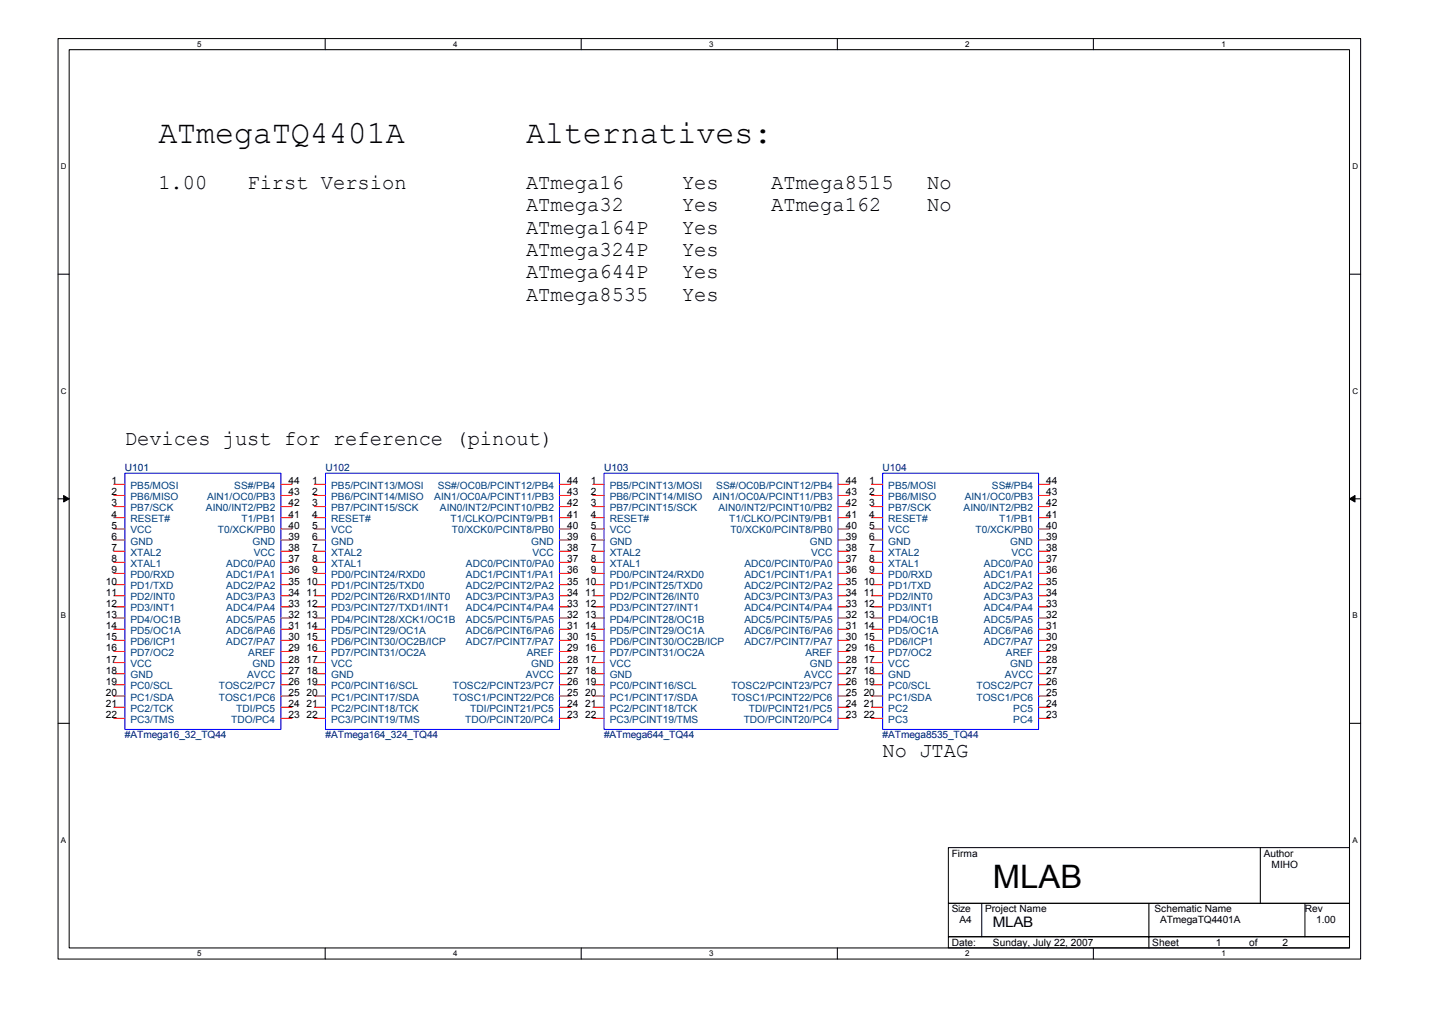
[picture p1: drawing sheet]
<svg xmlns="http://www.w3.org/2000/svg" width="297mm" height="210mm" viewBox="0 0 297 210" stroke-linecap="round" stroke-linejoin="round" font-family="sans-serif">
<defs><g id="words">
<g font-size="6.7">
<text x="32.8" y="29.8">ATmegaTQ4401A</text>
<text x="109.1" y="29.8">Alternatives:</text>
<text x="206" y="184.2">MLAB</text>
</g>
<g font-size="4.4">
<text x="32.8" y="39.2">1.00</text>
<text x="51.3" y="39.2">First Version</text>
<text x="109.1" y="39.2">ATmega16</text>
<text x="141.5" y="39.2">Yes</text>
<text x="160" y="39.2">ATmega8515</text>
<text x="192.3" y="39.2">No</text>
<text x="109.1" y="43.9">ATmega32</text>
<text x="141.5" y="43.9">Yes</text>
<text x="160" y="43.9">ATmega162</text>
<text x="192.3" y="43.9">No</text>
<text x="109.1" y="53.1">ATmega324P</text>
<text x="109.1" y="48.5">ATmega164P</text>
<text x="141.5" y="48.5">Yes</text>
<text x="141.5" y="53.1">Yes</text>
<text x="109.1" y="57.7">ATmega644P</text>
<text x="141.5" y="57.7">Yes</text>
<text x="109.1" y="62.3">ATmega8535</text>
<text x="141.5" y="62.3">Yes</text>
<text x="25.9" y="92.4">Devices just for reference (pinout)</text>
<text x="183.1" y="157.1">No JTAG</text>
</g>
<text font-size="3" x="206" y="192.4">MLAB</text>
<g font-size="2.1">
<text x="23.1" y="100.4">1</text>
<text x="59.9" y="100.4">44</text>
<text x="64.7" y="100.4">1</text>
<text x="117.7" y="100.4">44</text>
<text x="122.5" y="100.4">1</text>
<text x="175.4" y="100.4">44</text>
<text x="180.3" y="100.4">1</text>
<text x="217" y="100.4">44</text>
<text x="23.1" y="102.7">2</text>
<text x="23.1" y="105.1">3</text>
<text x="23.1" y="107.4">4</text>
<text x="59.9" y="107.4">41</text>
<text x="59.9" y="105.1">42</text>
<text x="59.9" y="102.7">43</text>
<text x="64.7" y="102.7">2</text>
<text x="64.7" y="105.1">3</text>
<text x="64.7" y="107.4">4</text>
<text x="117.7" y="107.4">41</text>
<text x="117.7" y="105.1">42</text>
<text x="117.7" y="102.7">43</text>
<text x="122.5" y="102.7">2</text>
<text x="122.5" y="105.1">3</text>
<text x="122.5" y="107.4">4</text>
<text x="175.4" y="107.4">41</text>
<text x="175.4" y="105.1">42</text>
<text x="175.4" y="102.7">43</text>
<text x="180.3" y="102.7">2</text>
<text x="180.3" y="105.1">3</text>
<text x="180.3" y="107.4">4</text>
<text x="217" y="107.4">41</text>
<text x="217" y="105.1">42</text>
<text x="217" y="102.7">43</text>
<text x="23.1" y="109.7">5</text>
<text x="23.1" y="112">6</text>
<text x="59.9" y="109.7">40</text>
<text x="59.9" y="112">39</text>
<text x="64.7" y="109.7">5</text>
<text x="64.7" y="112">6</text>
<text x="117.7" y="109.7">40</text>
<text x="117.7" y="112">39</text>
<text x="122.5" y="109.7">5</text>
<text x="122.5" y="112">6</text>
<text x="175.4" y="109.7">40</text>
<text x="175.4" y="112">39</text>
<text x="180.3" y="109.7">5</text>
<text x="180.3" y="112">6</text>
<text x="217" y="109.7">40</text>
<text x="217" y="112">39</text>
<text x="23.1" y="114.3">7</text>
<text x="23.1" y="116.6">8</text>
<text x="23.1" y="118.9">9</text>
<text x="59.9" y="118.9">36</text>
<text x="59.9" y="116.6">37</text>
<text x="59.9" y="114.3">38</text>
<text x="64.7" y="114.3">7</text>
<text x="64.7" y="116.6">8</text>
<text x="64.7" y="118.9">9</text>
<text x="117.7" y="118.9">36</text>
<text x="117.7" y="116.6">37</text>
<text x="117.7" y="114.3">38</text>
<text x="122.5" y="114.3">7</text>
<text x="122.5" y="116.6">8</text>
<text x="122.5" y="118.9">9</text>
<text x="175.4" y="118.9">36</text>
<text x="175.4" y="116.6">37</text>
<text x="175.4" y="114.3">38</text>
<text x="180.3" y="114.3">7</text>
<text x="180.3" y="116.6">8</text>
<text x="180.3" y="118.9">9</text>
<text x="217" y="118.9">36</text>
<text x="217" y="116.6">37</text>
<text x="217" y="114.3">38</text>
<text x="22" y="121.2">10</text>
<text x="22" y="123.5">11</text>
<text x="22" y="125.9">12</text>
<text x="59.9" y="125.9">33</text>
<text x="59.9" y="123.5">34</text>
<text x="59.9" y="121.2">35</text>
<text x="63.6" y="121.2">10</text>
<text x="63.6" y="123.5">11</text>
<text x="63.6" y="125.9">12</text>
<text x="117.7" y="125.9">33</text>
<text x="117.7" y="123.5">34</text>
<text x="117.7" y="121.2">35</text>
<text x="121.4" y="121.2">10</text>
<text x="121.4" y="123.5">11</text>
<text x="121.4" y="125.9">12</text>
<text x="175.4" y="125.9">33</text>
<text x="175.4" y="123.5">34</text>
<text x="175.4" y="121.2">35</text>
<text x="179.2" y="121.2">10</text>
<text x="179.2" y="123.5">11</text>
<text x="179.2" y="125.9">12</text>
<text x="217" y="125.9">33</text>
<text x="217" y="123.5">34</text>
<text x="217" y="121.2">35</text>
<text x="22" y="128.2">13</text>
<text x="22" y="130.5">14</text>
<text x="59.9" y="130.5">31</text>
<text x="59.9" y="128.2">32</text>
<text x="63.6" y="128.2">13</text>
<text x="63.6" y="130.5">14</text>
<text x="117.7" y="130.5">31</text>
<text x="117.7" y="128.2">32</text>
<text x="121.4" y="128.2">13</text>
<text x="121.4" y="130.5">14</text>
<text x="175.4" y="130.5">31</text>
<text x="175.4" y="128.2">32</text>
<text x="179.2" y="128.2">13</text>
<text x="179.2" y="130.5">14</text>
<text x="217" y="130.5">31</text>
<text x="217" y="128.2">32</text>
<text x="22" y="132.8">15</text>
<text x="22" y="135.1">16</text>
<text x="22" y="137.4">17</text>
<text x="59.9" y="137.4">28</text>
<text x="59.9" y="135.1">29</text>
<text x="59.9" y="132.8">30</text>
<text x="63.6" y="132.8">15</text>
<text x="63.6" y="135.1">16</text>
<text x="63.6" y="137.4">17</text>
<text x="117.7" y="137.4">28</text>
<text x="117.7" y="135.1">29</text>
<text x="117.7" y="132.8">30</text>
<text x="121.4" y="132.8">15</text>
<text x="121.4" y="135.1">16</text>
<text x="121.4" y="137.4">17</text>
<text x="175.4" y="137.4">28</text>
<text x="175.4" y="135.1">29</text>
<text x="175.4" y="132.8">30</text>
<text x="179.2" y="132.8">15</text>
<text x="179.2" y="135.1">16</text>
<text x="179.2" y="137.4">17</text>
<text x="217" y="137.4">28</text>
<text x="217" y="135.1">29</text>
<text x="217" y="132.8">30</text>
<text x="22" y="142">19</text>
<text x="22" y="139.7">18</text>
<text x="59.9" y="142">26</text>
<text x="59.9" y="139.7">27</text>
<text x="63.6" y="142">19</text>
<text x="63.6" y="139.7">18</text>
<text x="117.7" y="142">26</text>
<text x="117.7" y="139.7">27</text>
<text x="121.4" y="142">19</text>
<text x="121.4" y="139.7">18</text>
<text x="175.4" y="142">26</text>
<text x="175.4" y="139.7">27</text>
<text x="179.2" y="142">19</text>
<text x="179.2" y="139.7">18</text>
<text x="217" y="142">26</text>
<text x="217" y="139.7">27</text>
<text x="22" y="144.4">20</text>
<text x="22" y="146.7">21</text>
<text x="22" y="149">22</text>
<text x="59.9" y="149">23</text>
<text x="59.9" y="146.7">24</text>
<text x="59.9" y="144.4">25</text>
<text x="63.6" y="144.4">20</text>
<text x="63.6" y="146.7">21</text>
<text x="63.6" y="149">22</text>
<text x="117.7" y="149">23</text>
<text x="117.7" y="146.7">24</text>
<text x="117.7" y="144.4">25</text>
<text x="121.4" y="144.4">20</text>
<text x="121.4" y="146.7">21</text>
<text x="121.4" y="149">22</text>
<text x="175.4" y="149">23</text>
<text x="175.4" y="146.7">24</text>
<text x="175.4" y="144.4">25</text>
<text x="179.2" y="144.4">20</text>
<text x="179.2" y="146.7">21</text>
<text x="179.2" y="149">22</text>
<text x="217" y="149">23</text>
<text x="217" y="146.7">24</text>
<text x="217" y="144.4">25</text>
<text x="197.4" y="177.7">Firma</text>
<text x="262.1" y="177.7">Author</text>
<text x="263.8" y="180">MIHO</text>
<text x="197.4" y="189.2">Size</text>
<text x="199" y="191.5">A4</text>
<text x="204.3" y="189.2">Project Name</text>
<text x="239.5" y="189.2">Schematic Name</text>
<text x="240.6" y="191.5">ATmegaTQ4401A</text>
<text x="270.7" y="189.2">Rev</text>
<text x="273" y="191.5">1.00</text>
<text x="197.4" y="196.1">Date:</text>
<text x="206" y="196.1">Sunday, July 22, 2007</text>
<text x="239" y="196.1">Sheet</text>
<text x="252.2" y="196.1">1</text>
<text x="259.1" y="196.1">of</text>
<text x="266.1" y="196.1">2</text>
</g>
<g font-size="2.1" fill="#000080">
<text x="25.9" y="97.7">U101</text>
<text x="67.5" y="97.7">U102</text>
<text x="125.3" y="97.7">U103</text>
<text x="183.1" y="97.7">U104</text>
<text x="25.9" y="153.1">#ATmega16_32_TQ44</text>
<text x="67.5" y="153.1">#ATmega164_324_TQ44</text>
<text x="125.3" y="153.1">#ATmega644_TQ44</text>
<text x="183.1" y="153.1">#ATmega8535_TQ44</text>
</g>
<g font-size="2.1" fill="#004080">
<text x="27.1" y="101.4">PB5/MOSI</text>
<text x="48.6" y="101.4">SS#/PB4</text>
<text x="68.7" y="101.4">PB5/PCINT13/MOSI</text>
<text x="90.8" y="101.4">SS#/OC0B/PCINT12/PB4</text>
<text x="126.5" y="101.4">PB5/PCINT13/MOSI</text>
<text x="148.6" y="101.4">SS#/OC0B/PCINT12/PB4</text>
<text x="184.3" y="101.4">PB5/MOSI</text>
<text x="205.8" y="101.4">SS#/PB4</text>
<text x="27.1" y="103.7">PB6/MISO</text>
<text x="27.1" y="106">PB7/SCK</text>
<text x="42.7" y="106">AIN0/INT2/PB2</text>
<text x="42.9" y="103.7">AIN1/OC0/PB3</text>
<text x="68.7" y="103.7">PB6/PCINT14/MISO</text>
<text x="68.7" y="106">PB7/PCINT15/SCK</text>
<text x="90.1" y="103.7">AIN1/OC0A/PCINT11/PB3</text>
<text x="91.2" y="106">AIN0/INT2/PCINT10/PB2</text>
<text x="126.5" y="103.7">PB6/PCINT14/MISO</text>
<text x="126.5" y="106">PB7/PCINT15/SCK</text>
<text x="147.9" y="103.7">AIN1/OC0A/PCINT11/PB3</text>
<text x="149" y="106">AIN0/INT2/PCINT10/PB2</text>
<text x="184.3" y="103.7">PB6/MISO</text>
<text x="184.3" y="106">PB7/SCK</text>
<text x="199.9" y="106">AIN0/INT2/PB2</text>
<text x="200.1" y="103.7">AIN1/OC0/PB3</text>
<text x="27.1" y="108.3">RESET#</text>
<text x="27.1" y="110.6">VCC</text>
<text x="27.1" y="112.9">GND</text>
<text x="45.2" y="110.6">T0/XCK/PB0</text>
<text x="50.1" y="108.3">T1/PB1</text>
<text x="52.4" y="112.9">GND</text>
<text x="68.7" y="108.3">RESET#</text>
<text x="68.7" y="110.6">VCC</text>
<text x="68.7" y="112.9">GND</text>
<text x="93.5" y="108.3">T1/CLKO/PCINT9/PB1</text>
<text x="93.7" y="110.6">T0/XCK0/PCINT8/PB0</text>
<text x="110.2" y="112.9">GND</text>
<text x="126.5" y="108.3">RESET#</text>
<text x="126.5" y="110.6">VCC</text>
<text x="126.5" y="112.9">GND</text>
<text x="151.3" y="108.3">T1/CLKO/PCINT9/PB1</text>
<text x="151.5" y="110.6">T0/XCK0/PCINT8/PB0</text>
<text x="168" y="112.9">GND</text>
<text x="184.3" y="108.3">RESET#</text>
<text x="184.3" y="110.6">VCC</text>
<text x="184.3" y="112.9">GND</text>
<text x="202.3" y="110.6">T0/XCK/PB0</text>
<text x="207.3" y="108.3">T1/PB1</text>
<text x="209.6" y="112.9">GND</text>
<text x="27.1" y="115.3">XTAL2</text>
<text x="27.1" y="117.6">XTAL1</text>
<text x="27.1" y="119.9">PD0/RXD</text>
<text x="46.9" y="119.9">ADC1/PA1</text>
<text x="46.9" y="117.6">ADC0/PA0</text>
<text x="52.7" y="115.3">VCC</text>
<text x="68.7" y="115.3">XTAL2</text>
<text x="68.7" y="117.6">XTAL1</text>
<text x="68.7" y="119.9">PD0/PCINT24/RXD0</text>
<text x="96.6" y="119.9">ADC1/PCINT1/PA1</text>
<text x="96.6" y="117.6">ADC0/PCINT0/PA0</text>
<text x="110.4" y="115.3">VCC</text>
<text x="126.5" y="115.3">XTAL2</text>
<text x="126.5" y="117.6">XTAL1</text>
<text x="126.5" y="119.9">PD0/PCINT24/RXD0</text>
<text x="154.4" y="119.9">ADC1/PCINT1/PA1</text>
<text x="154.4" y="117.6">ADC0/PCINT0/PA0</text>
<text x="168.2" y="115.3">VCC</text>
<text x="184.3" y="115.3">XTAL2</text>
<text x="184.3" y="117.6">XTAL1</text>
<text x="184.3" y="119.9">PD0/RXD</text>
<text x="204.1" y="119.9">ADC1/PA1</text>
<text x="204.1" y="117.6">ADC0/PA0</text>
<text x="209.8" y="115.3">VCC</text>
<text x="27.1" y="122.2">PD1/TXD</text>
<text x="27.1" y="124.5">PD2/INT0</text>
<text x="46.9" y="124.5">ADC3/PA3</text>
<text x="46.9" y="122.2">ADC2/PA2</text>
<text x="68.7" y="122.2">PD1/PCINT25/TXD0</text>
<text x="68.7" y="124.5">PD2/PCINT26/RXD1/INT0</text>
<text x="96.6" y="124.5">ADC3/PCINT3/PA3</text>
<text x="96.6" y="122.2">ADC2/PCINT2/PA2</text>
<text x="126.5" y="122.2">PD1/PCINT25/TXD0</text>
<text x="126.5" y="124.5">PD2/PCINT26/INT0</text>
<text x="154.4" y="124.5">ADC3/PCINT3/PA3</text>
<text x="154.4" y="122.2">ADC2/PCINT2/PA2</text>
<text x="184.3" y="122.2">PD1/TXD</text>
<text x="184.3" y="124.5">PD2/INT0</text>
<text x="204.1" y="124.5">ADC3/PA3</text>
<text x="204.1" y="122.2">ADC2/PA2</text>
<text x="27.1" y="126.8">PD3/INT1</text>
<text x="27.1" y="129.1">PD4/OC1B</text>
<text x="27.1" y="131.4">PD5/OC1A</text>
<text x="46.9" y="131.4">ADC6/PA6</text>
<text x="46.9" y="129.1">ADC5/PA5</text>
<text x="46.9" y="126.8">ADC4/PA4</text>
<text x="68.7" y="126.8">PD3/PCINT27/TXD1/INT1</text>
<text x="68.7" y="129.1">PD4/PCINT28/XCK1/OC1B</text>
<text x="68.7" y="131.4">PD5/PCINT29/OC1A</text>
<text x="96.6" y="131.4">ADC6/PCINT6/PA6</text>
<text x="96.6" y="129.1">ADC5/PCINT5/PA5</text>
<text x="96.6" y="126.8">ADC4/PCINT4/PA4</text>
<text x="126.5" y="126.8">PD3/PCINT27/INT1</text>
<text x="126.5" y="129.1">PD4/PCINT28/OC1B</text>
<text x="126.5" y="131.4">PD5/PCINT29/OC1A</text>
<text x="154.4" y="131.4">ADC6/PCINT6/PA6</text>
<text x="154.4" y="129.1">ADC5/PCINT5/PA5</text>
<text x="154.4" y="126.8">ADC4/PCINT4/PA4</text>
<text x="184.3" y="126.8">PD3/INT1</text>
<text x="184.3" y="129.1">PD4/OC1B</text>
<text x="184.3" y="131.4">PD5/OC1A</text>
<text x="204.1" y="131.4">ADC6/PA6</text>
<text x="204.1" y="129.1">ADC5/PA5</text>
<text x="204.1" y="126.8">ADC4/PA4</text>
<text x="27.1" y="133.8">PD6/ICP1</text>
<text x="27.1" y="136.1">PD7/OC2</text>
<text x="46.9" y="133.8">ADC7/PA7</text>
<text x="51.5" y="136.1">AREF</text>
<text x="68.7" y="133.8">PD6/PCINT30/OC2B/ICP</text>
<text x="68.7" y="136.1">PD7/PCINT31/OC2A</text>
<text x="96.6" y="133.8">ADC7/PCINT7/PA7</text>
<text x="109.3" y="136.1">AREF</text>
<text x="126.5" y="133.8">PD6/PCINT30/OC2B/ICP</text>
<text x="126.5" y="136.1">PD7/PCINT31/OC2A</text>
<text x="154.4" y="133.8">ADC7/PCINT7/PA7</text>
<text x="167.1" y="136.1">AREF</text>
<text x="184.3" y="133.8">PD6/ICP1</text>
<text x="184.3" y="136.1">PD7/OC2</text>
<text x="204.1" y="133.8">ADC7/PA7</text>
<text x="208.7" y="136.1">AREF</text>
<text x="27.1" y="143">PC0/SCL</text>
<text x="27.1" y="138.4">VCC</text>
<text x="27.1" y="140.7">GND</text>
<text x="45.4" y="143">TOSC2/PC7</text>
<text x="51.3" y="140.7">AVCC</text>
<text x="52.4" y="138.4">GND</text>
<text x="68.7" y="138.4">VCC</text>
<text x="68.7" y="140.7">GND</text>
<text x="68.7" y="143">PC0/PCINT16/SCL</text>
<text x="93.9" y="143">TOSC2/PCINT23/PC7</text>
<text x="109" y="140.7">AVCC</text>
<text x="110.2" y="138.4">GND</text>
<text x="126.5" y="138.4">VCC</text>
<text x="126.5" y="140.7">GND</text>
<text x="126.5" y="143">PC0/PCINT16/SCL</text>
<text x="151.7" y="143">TOSC2/PCINT23/PC7</text>
<text x="166.8" y="140.7">AVCC</text>
<text x="168" y="138.4">GND</text>
<text x="184.3" y="138.4">VCC</text>
<text x="184.3" y="140.7">GND</text>
<text x="184.3" y="143">PC0/SCL</text>
<text x="202.6" y="143">TOSC2/PC7</text>
<text x="208.4" y="140.7">AVCC</text>
<text x="209.6" y="138.4">GND</text>
<text x="27.1" y="145.3">PC1/SDA</text>
<text x="27.1" y="147.6">PC2/TCK</text>
<text x="27.1" y="149.9">PC3/TMS</text>
<text x="45.4" y="145.3">TOSC1/PC6</text>
<text x="48" y="149.9">TDO/PC4</text>
<text x="49" y="147.6">TDI/PC5</text>
<text x="68.7" y="145.3">PC1/PCINT17/SDA</text>
<text x="68.7" y="147.6">PC2/PCINT18/TCK</text>
<text x="68.7" y="149.9">PC3/PCINT19/TMS</text>
<text x="93.9" y="145.3">TOSC1/PCINT22/PC6</text>
<text x="96.5" y="149.9">TDO/PCINT20/PC4</text>
<text x="97.6" y="147.6">TDI/PCINT21/PC5</text>
<text x="126.5" y="145.3">PC1/PCINT17/SDA</text>
<text x="126.5" y="147.6">PC2/PCINT18/TCK</text>
<text x="126.5" y="149.9">PC3/PCINT19/TMS</text>
<text x="151.7" y="145.3">TOSC1/PCINT22/PC6</text>
<text x="154.3" y="149.9">TDO/PCINT20/PC4</text>
<text x="155.3" y="147.6">TDI/PCINT21/PC5</text>
<text x="184.3" y="145.3">PC1/SDA</text>
<text x="184.3" y="147.6">PC2</text>
<text x="184.3" y="149.9">PC3</text>
<text x="202.6" y="145.3">TOSC1/PC6</text>
<text x="210.2" y="149.9">PC4</text>
<text x="210.2" y="147.6">PC5</text>
</g>
<g font-size="1.6">
<text x="40.9" y="9.7">5</text>
<text x="94" y="9.7">4</text>
<text x="147.1" y="9.7">3</text>
<text x="200.2" y="9.7">2</text>
<text x="253.3" y="9.7">1</text>
<text x="12.6" y="35.1">D</text>
<text x="280.5" y="35.1">D</text>
<text x="12.6" y="81.6">C</text>
<text x="280.5" y="81.6">C</text>
<text x="12.6" y="128.2">B</text>
<text x="280.5" y="128.2">B</text>
<text x="12.6" y="174.8">A</text>
<text x="280.5" y="174.8">A</text>
<text x="40.9" y="198.4">5</text>
<text x="94" y="198.4">4</text>
<text x="147.1" y="198.4">3</text>
<text x="200.2" y="198.4">2</text>
<text x="253.3" y="198.4">1</text>
</g>
</g></defs>
<path d="M12 8h270.2v190.9h-270.2zM14.3 10.3h265.6v186.3h-265.6z" fill="none" stroke="#000" stroke-width=".21"/>
<g fill="#fff">
<path d="M40.9 8.3h.9v1.8h-.9z"/>
<path d="M40.9 196.9h.9v1.8h-.9z"/>
</g>
<path d="M67.5 8v2.3M67.5 196.6v2.3" fill="none" stroke="#000" stroke-width=".21"/>
<g fill="#fff">
<path d="M94 8.3h.9v1.8h-.9z"/>
<path d="M94 196.9h.9v1.8h-.9z"/>
</g>
<path d="M120.6 8v2.3M120.6 196.6v2.3" fill="none" stroke="#000" stroke-width=".21"/>
<g fill="#fff">
<path d="M147.1 8.3h.9v1.8h-.9z"/>
<path d="M147.1 196.9h.9v1.8h-.9z"/>
</g>
<path d="M173.7 8v2.3M173.7 196.6v2.3" fill="none" stroke="#000" stroke-width=".21"/>
<g fill="#fff">
<path d="M200.2 8.3h.9v1.8h-.9z"/>
<path d="M200.2 196.9h.9v1.8h-.9z"/>
</g>
<path d="M226.8 8v2.3M226.8 196.6v2.3" fill="none" stroke="#000" stroke-width=".21"/>
<g fill="#fff">
<path d="M253.3 8.3h1v1.8h-1z"/>
<path d="M253.3 196.9h1v1.8h-1z"/>
<path d="M12.6 33.6h1.2v1.8h-1.2z"/>
<path d="M280.5 33.6h1.2v1.8h-1.2z"/>
<path d="M12.6 80.2h1.2v1.8h-1.2z"/>
<path d="M280.5 80.2h1.2v1.8h-1.2z"/>
</g>
<path d="M12 56.9h2.3M279.9 56.9h2.3" fill="none" stroke="#000" stroke-width=".21"/>
<g fill="#fff">
<path d="M12.6 126.7h1.1v1.9h-1.1z"/>
<path d="M280.5 126.7h1.1v1.9h-1.1z"/>
</g>
<path d="M12 103.5h2.3M279.9 103.5h2.3" fill="none" stroke="#000" stroke-width=".21"/>
<path d="M13.2 102.8l1.1 .7-1.1 .6zM279.9 103.5l1.2-.7v1.3z" fill="#000" stroke="#000" stroke-width=".21"/>
<g fill="#fff">
<path d="M12.6 173.3h1.1v1.9h-1.1z"/>
<path d="M280.5 173.3h1.1v1.9h-1.1z"/>
</g>
<path d="M12 150h2.3M279.9 150h2.3M196.7 175.8h83.2v11.6h-83.2zM261.4 175.8v11.6M196.7 187.4h83.2v6.9h-83.2zM196.7 194.3h83.2v2.3h-83.2zM203.6 187.4v6.9M238.3 187.4v9.2M270.7 187.4v6.9" fill="none" stroke="#000" stroke-width=".21"/>
<path d="M25.9 98.1h32.4v53.2h-32.4zM67.5 98.1h48.6v53.2h-48.6zM125.3 98.1h48.5v53.2h-48.5zM183.1 98.1h32.3v53.2h-32.3z" fill="none" stroke="#00f" stroke-width=".21"/>
<g fill="none" stroke="#f00" stroke-width=".21">
<path d="M23.6 109.7h2.3M23.6 107.4h2.3M23.6 105.1h2.3M23.6 102.8h2.3M23.6 100.5h2.3M23.6 112h2.3M23.6 114.3h2.3M23.6 116.6h2.3M23.6 118.9h2.3M58.3 109.7h2.3M58.3 107.4h2.3M58.3 105.1h2.3"/>
<path d="M58.3 102.8h2.3M58.3 100.5h2.3M58.3 112h2.3M58.3 114.3h2.3M58.3 116.6h2.3M58.3 118.9h2.3M65.2 109.7h2.3M65.2 107.4h2.3M65.2 105.1h2.3M65.2 102.8h2.3M65.2 100.5h2.3M65.2 112h2.3"/>
<path d="M65.2 114.3h2.3M65.2 116.6h2.3M65.2 118.9h2.3M116.1 109.7h2.3M116.1 107.4h2.3M116.1 105.1h2.3M116.1 102.8h2.3M116.1 100.5h2.3M116.1 112h2.3M116.1 114.3h2.3M116.1 116.6h2.3M116.1 118.9h2.3"/>
<path d="M123 109.7h2.3M123 107.4h2.3M123 105.1h2.3M123 102.8h2.3M123 100.5h2.3M123 112h2.3M123 114.3h2.3M123 116.6h2.3M123 118.9h2.3M173.8 109.7h2.3M173.8 107.4h2.3M173.8 105.1h2.3"/>
<path d="M173.8 102.8h2.3M173.8 100.5h2.3M173.8 112h2.3M173.8 114.3h2.3M173.8 116.6h2.3M173.8 118.9h2.3M180.8 109.7h2.3M180.8 107.4h2.3M180.8 105.1h2.3M180.8 102.8h2.3M180.8 100.5h2.3M180.8 112h2.3"/>
<path d="M180.8 114.3h2.3M180.8 116.6h2.3M180.8 118.9h2.3M215.4 109.7h2.4M215.4 107.4h2.4M215.4 105.1h2.4M215.4 102.8h2.4M215.4 100.5h2.4M215.4 112h2.4M215.4 114.3h2.4M215.4 116.6h2.4M215.4 118.9h2.4"/>
<path d="M23.6 121.3h2.3M23.6 123.6h2.3M23.6 125.9h2.3M23.6 128.2h2.3M23.6 130.5h2.3M23.6 132.8h2.3M23.6 135.1h2.3M23.6 139.7h2.3M23.6 137.4h2.3M58.3 121.3h2.3M58.3 123.6h2.3M58.3 125.9h2.3"/>
<path d="M58.3 128.2h2.3M58.3 130.5h2.3M58.3 132.8h2.3M58.3 135.1h2.3M58.3 139.7h2.3M58.3 137.4h2.3M65.2 121.3h2.3M65.2 123.6h2.3M65.2 125.9h2.3M65.2 128.2h2.3M65.2 130.5h2.3M65.2 132.8h2.3"/>
<path d="M65.2 135.1h2.3M65.2 139.7h2.3M65.2 137.4h2.3M116.1 121.3h2.3M116.1 123.6h2.3M116.1 125.9h2.3M116.1 128.2h2.3M116.1 130.5h2.3M116.1 132.8h2.3M116.1 135.1h2.3M116.1 139.7h2.3M116.1 137.4h2.3"/>
<path d="M123 121.3h2.3M123 123.6h2.3M123 125.9h2.3M123 128.2h2.3M123 130.5h2.3M123 132.8h2.3M123 135.1h2.3M123 139.7h2.3M123 137.4h2.3M173.8 121.3h2.3M173.8 123.6h2.3M173.8 125.9h2.3"/>
<path d="M173.8 128.2h2.3M173.8 130.5h2.3M173.8 132.8h2.3M173.8 135.1h2.3M173.8 139.7h2.3M173.8 137.4h2.3M180.8 121.3h2.3M180.8 123.6h2.3M180.8 125.9h2.3M180.8 128.2h2.3M180.8 130.5h2.3M180.8 132.8h2.3"/>
<path d="M180.8 135.1h2.3M180.8 139.7h2.3M180.8 137.4h2.3M215.4 121.3h2.4M215.4 123.6h2.4M215.4 125.9h2.4M215.4 128.2h2.4M215.4 130.5h2.4M215.4 132.8h2.4M215.4 135.1h2.4M215.4 139.7h2.4M215.4 137.4h2.4"/>
<path d="M23.6 142h2.3M23.6 144.4h2.3M23.6 146.7h2.3M23.6 149h2.3M58.3 142h2.3M58.3 144.4h2.3M58.3 146.7h2.3M58.3 149h2.3M65.2 142h2.3M65.2 144.4h2.3M65.2 146.7h2.3M65.2 149h2.3"/>
<path d="M116.1 142h2.3M116.1 144.4h2.3M116.1 146.7h2.3M116.1 149h2.3M123 142h2.3M123 144.4h2.3M123 146.7h2.3M123 149h2.3M173.8 142h2.3M173.8 144.4h2.3M173.8 146.7h2.3M173.8 149h2.3"/>
<path d="M180.8 142h2.3M180.8 144.4h2.3M180.8 146.7h2.3M180.8 149h2.3M215.4 142h2.4M215.4 144.4h2.4M215.4 146.7h2.4M215.4 149h2.4"/>
</g>
<use href="#words"/>
</svg>
